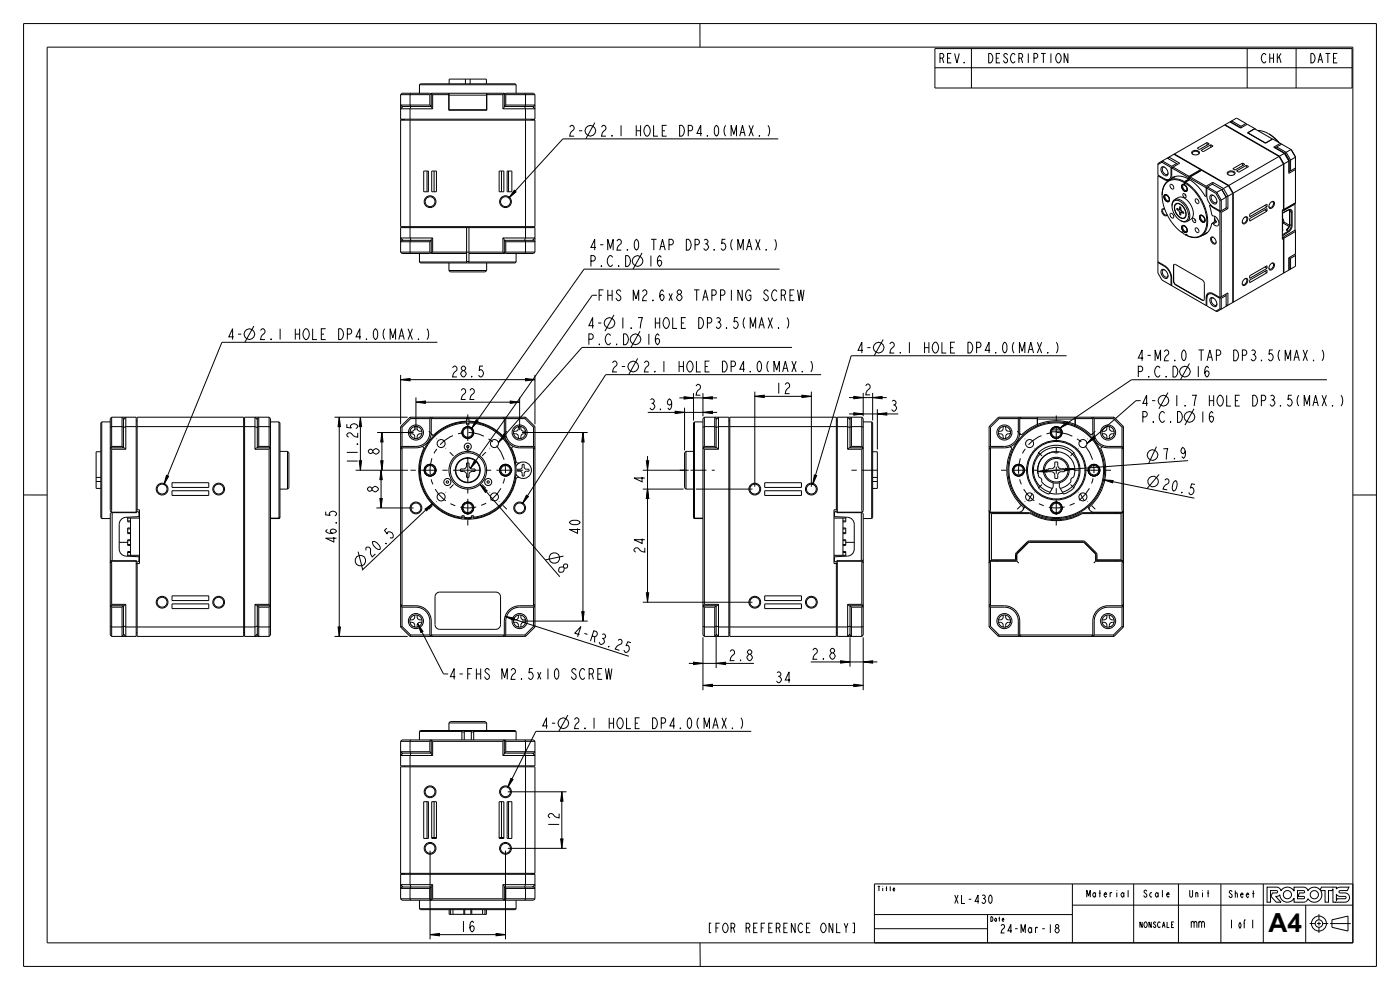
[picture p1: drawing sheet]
<svg xmlns="http://www.w3.org/2000/svg" width="297mm" height="210mm" viewBox="0 0 297 210" stroke-linecap="round" stroke-linejoin="round" font-family="sans-serif">
<defs><g id="words">
<text font-size="5.6" x="269.1" y="197.6">A4</text>
<g font-size="3">
<text x="120.4" y="28.9">2-</text>
<text x="127.2" y="28.9">2.1 HOLE DP4.0(MAX.)</text>
<text x="124.9" y="53.1">4-M2.0 TAP DP3.5(MAX.)</text>
<text x="124.9" y="56.5">P.C.D</text>
<text x="137.2" y="56.5">16</text>
<text x="126.6" y="63.8">FHS M2.6x8 TAPPING SCREW</text>
<text x="124.5" y="69.7">4-</text>
<text x="131.2" y="69.7">1.7 HOLE DP3.5(MAX.)</text>
<text x="48.1" y="72">4-</text>
<text x="54.8" y="72">2.1 HOLE DP4.0(MAX.)</text>
<text x="124.5" y="73.1">P.C.D</text>
<text x="136.7" y="73.1">16</text>
<text x="181.6" y="74.9">4-</text>
<text x="188.3" y="74.9">2.1 HOLE DP4.0(MAX.)</text>
<text x="241" y="76.5">4-M2.0 TAP DP3.5(MAX.)</text>
<text x="95.6" y="80">28.5</text>
<text x="129.5" y="78.9">2-</text>
<text x="136.2" y="78.9">2.1 HOLE DP4.0(MAX.)</text>
<text x="147.2" y="83.8">2</text>
<text x="164.3" y="83.5">12</text>
<text x="183.2" y="83.8">2</text>
<text x="241" y="80">P.C.D</text>
<text x="253.3" y="80">16</text>
<text x="97.4" y="84.7">22</text>
<text x="137.4" y="86.9">3.9</text>
<text x="188.7" y="87.2">3</text>
<text x="242" y="86.1">4-</text>
<text x="242" y="89.6">P.C.D</text>
<text x="248.7" y="86.1">1.7 HOLE DP3.5(MAX.)</text>
<text x="254.3" y="89.6">16</text>
<text x="75.9" y="98.7" transform="rotate(-90 75.9 98.7)">11.25</text>
<text x="80.4" y="96.7" transform="rotate(-90 80.4 96.7)">8</text>
<text x="246.5" y="97.5" transform="rotate(-4 246.5 97.5)">7.9</text>
<text x="80.3" y="104.7" transform="rotate(-90 80.3 104.7)">8</text>
<text x="136.8" y="102.7" transform="rotate(-90 136.8 102.7)">4</text>
<text x="246.3" y="103.6" transform="rotate(11 246.3 103.6)">20.5</text>
<text x="123.1" y="113.6" transform="rotate(-90 123.1 113.6)">40</text>
<text x="71.4" y="115.4" transform="rotate(-90 71.4 115.4)">46.5</text>
<text x="78.6" y="118.4" transform="rotate(-43 78.6 118.4)">20.5</text>
<text x="136.8" y="117.6" transform="rotate(-90 136.8 117.6)">24</text>
<text x="118" y="120.6" transform="rotate(49 118 120.6)">8</text>
<text x="121.3" y="134.7" transform="rotate(18 121.3 134.7)">4-R3.25</text>
<text x="154.4" y="140.1">2.8</text>
<text x="172" y="139.8">2.8</text>
<text x="95.1" y="144.1">4-FHS M2.5x10 SCREW</text>
<text x="164.3" y="144.8">34</text>
<text x="114.7" y="154.6">4-</text>
<text x="121.4" y="154.6">2.1 HOLE DP4.0(MAX.)</text>
<text x="118.6" y="175.8" transform="rotate(-90 118.6 175.8)">12</text>
<text x="97.4" y="197.7">16</text>
</g>
<g font-size="2.6">
<text x="199" y="13.3">REV.</text>
<text x="207.9" y="13.3">DESCRIPTION</text>
<text x="266.8" y="13.3">CHK</text>
<text x="276.9" y="13.3">DATE</text>
<text x="149.9" y="197.8">[FOR REFERENCE ONLY]</text>
<text x="252.5" y="196.8">mm</text>
</g>
<g font-size="2.3">
<text x="201.7" y="191.7">XL-430</text>
<text x="211.4" y="197.9">24-Mar-18</text>
<text x="260.8" y="196.9">1 of 1</text>
</g>
<g font-size="2">
<text x="230.3" y="190.3">Material</text>
<text x="242.4" y="190.3">Scale</text>
<text x="252.1" y="190.3">Unit</text>
<text x="260.5" y="190.4">Sheet</text>
</g>
<text font-size="1.6" x="241.6" y="196.8">NONSCALE</text>
<g font-size="1.3">
<text x="186.1" y="189">Title</text>
<text x="210" y="195.5">Date</text>
</g>
</g></defs>
<g fill="none" stroke="#000" stroke-width=".21">
<path d="M5 5h287v200h-287zM10 10h277v190h-277zM87.1 19.8l-.1 .3v2.2l.1 .3M91.3 19.9l-.1 .2M91.5 19.8v3l.3 .3M91.5 19.8h3.7v3.6h8.1v-3.6h3.7M91.5 19.8l.3 .3M107 19.8l-.3 .3M107 19.8v3l-.3 .3M107.1 19.9l.2 .2M111.4 19.8l.1 .3v2.2l-.1 .3M148.5 4.9v5.1"/>
<path d="M198.3 10.3h88.5v8.4h-88.5zM198.3 14.4h88.5M206.1 10.3v8.4M264.6 10.3v8.4M275 10.3v8.4M85 20.1v5.2h28.5v-5.2M85 25.5h28.5v22.6h-28.5zM85 20.1l.3-.3h5.9l.3 .3M85 20.1h6.2M85.1 25.3v.2M85.1 25.4h.7M85.3 22.6v.2"/>
<path d="M85.3 22.6h6.2M85.5 22.6l-.5 .5h6.8M85.8 25.3v.2M87 25.5v22.6M87.2 22.6l-.2 .5v2.2M89.9 36.3h1v4.4h-1zM90.6 36.3v4.4M91.2 20.1v2.2M91.2 22.3h-6.2l.3 .3M91.2 22.3l.2 .2M91.5 22.4l-.2 .2M91.6 36.3h1v4.4h-1z"/>
<path d="M91.8 20.1v3M91.8 20.1h3.4M92.1 36.3v4.4M95.2 22.5h.1M95.2 22.1h.1M95.2 21.6h.1M95.2 21.4h.1M95.2 23.3v.1M103.2 22.5h.1M103.2 22.1h.1M103.2 21.6h.1M103.2 21.4h.1"/>
<path d="M103.3 20.1h3.4M105.9 36.3h1v4.4h-1zM106.4 36.3v4.4M106.7 20.1v3M107 20.1l.3-.3h5.9l.3 .3M107 22.6h6.2M107 22.4l.2 .2M107.3 20.1v2.2M107.3 22.3l-.2 .2M107.3 22.3h6.2l-.3 .3M107.3 20.1h6.2M107.6 36.3h1v4.4h-1z"/>
<path d="M107.9 36.3v4.4M111.3 22.6l.2 .5v2.2M111.5 25.5v22.6M112.7 25.4h.7M112.7 25.3v.2M113 22.6l.5 .5h-6.8M113.2 22.6v.2M113.4 25.3v.2M126.2 26l-1.9 3.5M165.1 29.5h-45.7l-11.5 12.5M245.6 37.3v20.6l.9 1.5 9.4 5.4M245.6 37.3l1.4 .8"/>
<path d="M245.8 37.2l-.2 .1M246.5 34.4l.1-.3 2 1.2M246.5 34.4l-.9 .5M246.5 34.4l1.9 1.1M247 35.5h-.3l-.1 .2 .1 .8 .6 .5h.3l.2-.2M247 35.5h.1M247 35.5l.6 .5 .2 .8M247 35.5l-.4-.1-.3 .2v.5l.2 .5 .4 .5 .4 .2 .4-.1 .1-.4M247 37.9l.2 .1M247 38.1l.7 .2M247.2 38l.8 .2M247.2 38l-.2 .1"/>
<path d="M247.6 33.5l2.2 1.4M247.7 38.3v.1M247.8 36.7v.1M247.8 38.2l-.1 .1M247.9 33.7l.1-.4 2.3 1.3-1.7 1M248 38.2l.7-.2 .8-.1 1.8 .6M248 38.2l-.6 .5-.5 .8-.4 1.9M248.4 37.1l-.1 .6-.2 .3-.4 .1-.5-.1M248.4 35.5v1.6M248.4 37.1h.2M248.6 35.6v1.8l.1 .3M248.6 35.4l-.2 .1"/>
<path d="M248.6 35.3v.1M248.6 35.6l3.5 2M248.6 35.4l.1 .1M248.7 37.5l-.2 .5M248.8 37.7l.7-.3h.8l1.8 .5M248.8 37.7h-.1M248.8 35.4l3.4 2M249 32.7l5.7 3.3M249.1 37.5l-.1 .1M249.1 32.7l11.6 6.6M249.4 37.4l-1.4 .8M249.6 34.7l-1 .6"/>
<path d="M251.2 38.7l-1.8-.6-.8 .1-.7 .2-.6 .5-.4 .7-.4 1.8M251.2 38.7v.2M251.3 38.5l-.1 .2M251.3 38.8l-.1 .1M251.3 38.7v.1M251.3 38.8l.1 .1M251.3 38.7h.1M251.4 38.8l1.8 1.5M251.4 38.8v.2l-.2-.1M251.5 38.7l1.4 1 1.2 1.5 1.1 1.7 .7 1.8 .3 1.8-.1 1.5-.5 1.2-.8 .9M251.5 38.7l-.1 .1M252.1 37.6v.3"/>
<path d="M252.2 37.9h.1M252.2 37.4l-.1 .2M252.2 37.9h-.1M252.2 37.6v.3M252.2 37.6l.2 .1M252.3 37.9l-1 .6M252.3 38.1l1.7 1.3 1.7 2.3 .2-.1M252.3 38.1l-1 .6M252.3 37.8v.3M252.3 37.8l3.6 2 1.4-.8M252.4 38.1l-.9 .6M252.5 37.5l-.2 .3"/>
<path d="M252.5 37.5l2.4-1.4 5.7 3.3M252.5 37.5l3.4 2M252.9 32.1l.5-.2h.5l.4 .2 .2 .3-.4 .4h-.7l-.5-.3zM254 31.4l2.1-1.2 .4 .3-2 1.2zM254.2 32.7l.1-.2-.1-.2-.6-.2-.6 .2-.1 .2 .2 .2M254.7 36l-2.5 1.4M254.7 36.2l-2.5 1.4M254.7 36v.2M254.7 36.2h.1M254.8 31.9l2.1-1.2 .4 .3-2 1.2zM255.9 39.5v1.9M256 39.7v2.1l.4 1.1 .8 .9 1.7 1"/>
<path d="M256 39.9l1.9 1.1M256.1 30.2v.6M256.2 39.7l1.9 1.1M256.9 30.7v.6M257.2 39.1l2.1 1.2M257.3 38.7l-1.4 .8M257.3 39l-.1 .1M257.3 38.7v.3M257.3 38.7l2.3 1.3M259.6 40l-.3 .3M259.6 40l.9 1.6M259.8 26.5l11.5 6.7"/>
<path d="M259.9 26.5l11.5 6.6M260.5 36.5l.4-.2h.6l.4 .2 .1 .3-.4 .3-.7 .1-.5-.3zM260.6 39.4l-1 .6M260.6 39.4l.9 1.6M260.7 39.3l.9 1.7M260.9 25.9l2.3 1.3M261.2 25.9l-.1 .1M261.2 25.9l.1-.3 2 1.2M261.2 25.9l2 1.2M261.5 35.8l2.1-1.2 .5 .3-2.1 1.2zM261.7 37.1l.2-.2-.1-.3-.7-.2-.6 .3v.2l.1 .2M262.3 36.3l2.1-1.2 .5 .2-2.1 1.2z"/>
<path d="M263.2 27.2l1.4-.8 1.8 1M263.2 27.1v.1M263.3 27l-.1 .1M263.3 26.8v.2M263.3 27l.1 .1M263.6 34.6v.5M264.3 26.2l-1 .6M264.4 35.1v.5M264.5 26.4v-.1l-2.2-1.3-16.7 9.7v2.4l1.6 .9M264.7 28.2h.1M266.2 27.3l-1.5 .9 3.7 2.2 1.6-.9 4 2.3 .8 1.5v9.8l-2.5 1.4M268.5 30.3v.1"/>
<path d="M270.7 31.3v.2M270.7 31.4l1.9 1.1M270.9 31.2l1.9 1.1M271.3 33.2l-10.6 6.1M271.3 33.2l1 1.6M271.4 33.1l1.1-.6 .9 1.7-1 .6M271.4 33.1l1 1.7M271.6 30.4l-1.4 .8 2.4 1.4 .8 1.4v2.8l1.4-.8M271.9 30.6l-1.4 .8M272.3 34.8l-10.7 6.2M272.3 34.8v9.6l-.3 .2v6.2l.3-.2M272.4 34.8v9.6"/>
<path d="M272.6 32.5l.9 1.5M272.8 32.3l1.1-.6 .9 1.6-1 .6M272.8 32.3l-.2 .2M272.8 32.3l1 1.6M273.4 36.2l.2 .1M273.5 34v2.3M273.8 33.9l-.3 .1M273.8 33.9v2.3M274.8 35.6l-1.4 .8M85 53.5v-5.2h28.5v5.2M85 53.5l.3 .3h5.9l.3-.3M85 53.5h6.2"/>
<path d="M85.3 50.8v.2M85.3 51l-.3 .3h6.2M85.3 51h6.2M85.8 48.1v.2M87 48.3v2.2l.2 .5M87.1 51l-.1 .3v2.2l.1 .3M89 55.6l.2 .2h20.1l.2-.2M89 55.6h10M89 53.8v1.8M91.2 51.3v2.2M91.2 53.5l.1 .1M91.3 51l.2 .2"/>
<path d="M91.4 51.1l-.2 .2M91.5 53.8h7.5M91.8 50.5l-.3 .3v3M91.8 50.5h-6.8l.5 .5M91.8 53.5h14.9M91.8 50.5v3M91.8 53.5l-.3 .3M95.2 57.4l.3 .3h7.4l.3-.3M95.2 57.4h8M95.2 55.8v1.6M99 48.3v7.5M99 55.5h.5"/>
<path d="M99.5 48.3v7.5M99.5 55.6h10M99.5 53.8h7.5M103.2 55.8v1.6M106.7 50.5l.3 .3v3M106.7 50.5h6.8l-.5 .5M106.7 53.5l.3 .3M106.7 50.5v3M107 53.5l.3 .3h5.9l.3-.3M107 51h6.2M107 53.5v.3M107.1 51.1l.2 .2"/>
<path d="M107.2 51l-.2 .2M107.3 51.3v2.2M107.3 53.5h6.2M107.3 53.5l-.2 .1M109.1 40.4l.4 .3-1.6 1.3zM109.5 53.8v1.8M111.4 51l.1 .3v2.2l-.1 .3M111.5 48.3v2.2l-.2 .5M112.7 48.1v.2M113.2 50.8v.2M113.2 51l.3 .3h-6.2M136.2 53.6l-1.9 3.5"/>
<path d="M165.4 57.1h-41.5l-23.8 33.7M245.6 55.5l1.7 1 .8 1 .4 1.1 .1 2M245.6 55.7l1.4 .8M246.5 41.4a10.6 10.6 0 0 0 4.2 7.9M247 57.2l-.2 .1-.2 .2 .1 .8 .6 .5h.3l.2-.3M247 57.2l.1 .1M247 57.2l.6 .6 .2 .7M247 57.2l-.4-.1-.3 .3v.4l.2 .6 .4 .5 .4 .2 .4-.2 .1-.4M247 56.5l1 1 .4 1.4M247.1 44.4l-.4 .1v.6l.5 .5 .4-.1M247.1 56.4l-.1 .1M247.1 44.4l-.3-.1-.3 .1v.7l.6 .7h.3l.2-.3"/>
<path d="M247.8 58.4v.1M248.4 58.9h.2M248.4 58.9v1.6M248.6 43.7l.2 .9 .3 .8 .6 .8 .7 .6M248.6 43.6v.1M248.6 43.6l.2-.7 .4-.3 .6-.1 .7 .3 .6 .5 .6 .8 .4 1.6M248.6 43.6h.1M248.9 59.6l.2 .5 .3 .3M248.9 56.4v3.2M249 59.6l.4 .8M249 56.4v3.2M249 56.4h-.1"/>
<path d="M249 59.6h-.1M249.1 56.1l-.2 .3M249.1 56.1l-.1 .3M249.1 56.1h.1M249.1 56.1l6.1 3.5 .3 .6v3.2l-.1 .3M249.2 42.3l-.4 .5-.2 .8M249.2 42.3l.6-.1 .8 .3 .7 .6 .6 .8 .4 .9 .1 1-.1 .7-.4 .5M249.2 42.3l.9-.5 .8 .1 .9 .5 .8 1.1 .5 1.1v1.2l-.3 .6-.9 .6M249.5 43.3h.1M249.5 43.3l-.2 .3-.1 .4 .3 1.2 .9 .9 .5 .2 .3-.1M249.5 43.3l.5-.1 .5 .2M249.6 43.2l-.1 .1"/>
<path d="M249.8 43.1l.7 .3M249.8 43.1l-.4 .2-.3 .5 .1 .7 .3 .7 .5 .7 .6 .4h.5l.4-.2M249.8 43.1h.1M249.8 43.1l-.3 .2M250.4 46.8h.1M250.5 43.4l.6 .6 .4 .9 .1 .8-.4 .5M250.5 43.4h.1M250.5 43.4l.6 .5 .4 .8 .1 .8-.1 .6M250.5 46.8l.7 .3 .7-.1M250.5 46.8h.1M250.9 49.3v.2l.5 .2M250.9 49.3h-.2"/>
<path d="M250.9 49.3l-.2-.2v.2M251 41.1h.2l.3 .2v.6l-.4-.2zM251.2 46.2h.1M251.4 49.7l.3 .2M251.4 46.2h-.2M251.4 49.7l.2 .2M251.4 41.2l.2 .3M251.5 46.1l-.3 .1M251.5 46.1h.1M251.6 49.9h.1M251.6 49.9v-.2l.3 .3M251.9 50l1.5 .4 1.4-.3"/>
<path d="M251.9 49.9h-.2M252.1 45.8l-.1 .6-.3 .4-.6 .2-.6-.2M252.1 45.7v.1M253 46.4l.3-.1 .2 .3 .1 .6-.5-.3zM253.2 40.3h.1M253.2 40.3l1.3 1.8 1 2 .4 1.9 .1 1.7-.5 1.4-.9 .9-1.2 .3-1.5-.3M253.5 46.5l.1 .3M255.9 41.4v.2M256 49.4l-.2 .1M256 41.3l-.1 .1M256 41.6h-.1M256.2 49.3l-1.4 .8"/>
<path d="M256.6 43.6l.5 2 1 .6 .5 .9-.1 .5-.2 .3h-.5l-.4-.4M256.8 43.6l.6 .5M256.8 43.6h-.2M256.8 41.5l.5-.1 .6 .5 .3 .8-.2 .5h-.5l-.6-.5-.2-.7zM256.8 43.5l-.2 .1M256.9 43.5l-.1 .1M256.9 50.3h.4l.5 .4 .2 .6-.2 .4h-.4l-.4-.4-.2-.5zM257.1 47.4l-.7 1.7-.6 .5-.7 .3M257.1 47.4l.3 .1M257.4 50.3l-.4 .3 .2 .6 .5 .4 .3-.3M257.4 50.3v.1M257.4 44.1l1.7 1"/>
<path d="M257.5 41.5h-.3l-.2 .2 .1 .8 .7 .5h.2l.2-.3M257.5 44l-.1 .1M257.7 45.9l-.1 1.2M257.7 46.2l.4 .9M257.9 41l.9 1.5M258.1 47.1l-.3-.1-.7 .4M258.1 47.1l-.7 .4M258.1 40.8l1.1-.6 .9 1.6-1 .6M258.1 40.8l-.2 .2M258.1 40.8l1 1.6M258.8 42.5v2.2M259.1 42.4v2.3"/>
<path d="M259.1 45.1v17.9M259.1 42.4l-.3 .1M260.1 41.7v2.4M260.1 44.1h.1M260.2 44.1l-1.4 .8v18.2M260.2 44.1l.3 .1M260.5 44.2l-1.4 .9M260.5 41.6v2.6M260.5 41.6l-.4 .1M261.5 41l-1 .6M261.5 41v23.2M261.6 41v23.1"/>
<path d="M263.9 59.3l.6-.2 .2 .4-.3 .7-.6 .4-.2-.2-.1-.3zM263.9 46.2l.6-.2 .2 .5-.3 .7-.6 .3-.2-.2-.1-.3zM264.1 46.1l.4 .1-.1 .7-.5 .4-.4-.3M264.1 59.1l.4 .2-.1 .7-.5 .4-.4-.3M264.1 59.1v.1M265.1 45.4l3.7-2.1v.6l-3.7 2.1zM265.1 46.4l3.7-2.2v.6l-3.7 2.1zM265.1 58.5l3.7-2.1v.5l-3.7 2.1zM265.1 59.4l3.7-2.1v.5l-3.7 2.2zM268.3 57.6l.5 .2M268.3 56.6l.5 .3M268.3 44.5l.5 .3"/>
<path d="M268.3 43.6l.5 .3M269.8 55.9l-.4 .4-.2 .6M269.8 42.8l-.4 .4-.2 .6M269.8 42.8l.3-.1 .2 .2-.1 .8-.7 .5-.2-.1-.1-.3M269.8 55.9l.3-.1 .2 .2-.1 .8-.7 .5-.2-.1-.1-.3M269.8 42.8l.4 .2-.2 .6-.5 .5-.3-.3M269.8 55.9l.4 .1-.2 .7-.5 .4-.3-.3M269.8 55.9h-.1M269.8 42.8h-.1M272 50.5l.3 .1M272.1 44.5l.1 .1M272.1 47.4h.1"/>
<path d="M272.1 45.2l-.1 3.6M272.1 46.3h.1M272.1 48.7l-.1 .4M272.1 46.3l.3 .8M272.2 47.3h.1M272.2 44.5h.1M272.2 44.6l-.2 .2M272.2 47.3l-.1 .1M272.2 47.3l1.3 .7M272.3 44.5l-.1 .1M272.3 50.6v7.4M272.3 50.3l.1 .2"/>
<path d="M272.3 44.6h.1M272.3 44.5v.1M272.4 47.1h-.3l.1 .2M272.4 47.1l-.2 .2M272.4 47.1l1.1 .7M272.4 44.4l-.1 .1M272.4 50.5v7.4M272.9 48.8l.4 .2M273.2 48.4l-.3 .4M273.2 48.5l-.3 .3M273.2 48.5h.1M273.3 49l.1 .2"/>
<path d="M273.3 49l-1.3 .8M273.3 48.4h-.1M273.3 48.4h.1M273.3 44.6l.4-.1 .2 .5M273.3 44.6l-1.3 .6M273.4 44.5l-.1 .1M273.4 44.5h.5l.2 .5M273.4 44.5l-1.4 .7M273.4 49.2l-1.4 .8M273.4 48.3l-.1 .1M273.4 54.7h.1M273.4 54.7v2.6"/>
<path d="M273.5 54.7v2.3M273.5 57l-.1 .1M273.5 44.5l.1 .2M273.5 44.5l.1 .3M273.6 47.6l-.4 .9M273.6 47.6h.1M273.6 44.7v.1M273.6 44.7v2.9M273.6 47.6l-.2 .7-.5 .5M273.6 54.7l.2 .1M273.6 47.6l.3 .2M273.6 44.8l.3 .2"/>
<path d="M273.6 44.8v2.8M273.6 54.6v.1M273.6 54.7h-.1M273.8 54.8v2.3l-.3-.1M273.9 47.8l-.2 .7-.4 .5M273.9 45h.2M273.9 47.8h.2M273.9 45v2.8M274.1 47.8l-.2 .8-.5 .6M274.1 45v2.8M274.7 54h.1v2.5l-16.7 9.6-2.1-1.2v-1.8M274.7 43.2h.1"/>
<path d="M274.7 48.8l-2.4 1.4-.1 .3-.2-.1M274.7 43.3l-2.4 1.4v-.2M274.7 48.8l.1 .1M274.7 43.2v5.6M274.8 43l-2.4 1.4M274.8 49.1l-2.4 1.4M274.8 48.9v5l-1.4 .8M274.8 54.2l-1 .6M53.9 69.2l-2 3.4M85 79.5v10.5M92.8 72.6h-45.7l-12.3 30.2M113.5 79.5v10.5"/>
<path d="M126.6 62.6h-1l-25.8 36.8M130.3 66.8l-2 3.4M135.3 76l-1.9 3.5M135.8 70.2l-1.9 3.5M167 67.4a2.04 2.04 0 0 1 0 2.3M168 73.7h-44.5l-17.8 20.2M174.2 79.5h-45.7l-17.7 27.4M187.4 72l-2 3.5M226.3 75.5h-45.7l-8.2 27.2M249.4 60.4l5.7 3.2M252.3 77.1l-1.9 3.5M255 63.7h.4"/>
<path d="M255.1 63.6l.3 .1M255.1 63.6l-.1 .1M255.4 63.7h.1M255.9 63.2v1.6M256 63.1l-.1 .1M256 64.7l-.1 .1M256 63.1v.2M256.3 62.2h.8l1.7 .9M256.3 62.2l-.3 .4-.1 .6M256.3 62.2l-.3 .9M256.3 62.2h.1M256.4 62.2h-.1"/>
<path d="M256.8 63.2h.5l.6 .5 .3 .8-.2 .5h-.6l-.5-.5-.2-.7zM257.4 63.2l-.3 .1-.1 .2 .1 .8 .7 .5 .2-.1 .2-.3M257.4 63.2l.1 .1M257.4 62.5l-.5-.2-.4 .1-.3 .2-.2 .5M257.4 62.5l1.4 .8M257.5 62.4l-.1 .1M258.8 63.1l1.7-1v2.7l-.4-.1M258.8 63.3v2.2M258.8 65.5l-.9 .5M258.9 63.2l.2 .1M258.9 63v.2M258.9 63.2l-.1 .1"/>
<path d="M259.1 63.3v2.3l-.3-.1M260 62.4l.1 2.6M260.1 62.7l-1 .6M23.4 90.6l.3-.1h2.2l.3 .1M23.5 94.8l-.1 13.6 .4 .2h5.2M23.7 95.3v12.9l-.2 .4M23.7 95.3l-.3-.3h3l.3 .3M23.7 94.7h2.2M23.7 88.5h5.2v20.1M23.7 95.3h3M23.7 88.5l-.3 .3v5.9l.3 .3M23.7 94.7l-.2 .1"/>
<path d="M23.7 88.5v6.2M25.9 94.7l.2 .2M26.2 88.8h.2M26.2 89l.5-.5v6.8M26.2 94.8l-.2 .2M26.2 88.8l-.3-.3v6.2M26.2 88.8v6.2M28.9 90.5h-2.2l-.5 .2M28.9 89.3h.2M29.1 90.5h22.6M51.7 89.3h.2M51.9 90.5h2.2l.5 .2"/>
<path d="M54.1 95.3l.3-.3h3l-.3 .3M54.1 95.3h3M54.4 88.8h.2M54.6 90.6l.3-.1h2.2l.3 .1M54.6 88.8l.3-.3v6.2M54.6 89l-.5-.5v6.8M54.6 88.8v6.2M54.6 94.8l.2 .2M54.9 94.7h2.2M54.9 94.7l-.2 .2M57.1 88.5h-5.2v46.5h5.2M57.1 88.5v6.2"/>
<path d="M57.1 95.3v32.9M57.1 88.5l.3 .3v45.9l-.3 .3M57.1 94.7l.1 .1M57.4 94.7h.1M57.4 89.5h1.8M57.4 94.7l-.3 .3M59.2 89.5l.2 .2v20.1M59.2 89.5v20.5M59.4 95.7h1.6M61 95.7l.3 .3v7.4l-.3 .3M61 95.7v8M71 88.5h15.5"/>
<path d="M72 88.5l.2 2h-.5zM72 88.5v46.5M75.5 99.7h11.1M76.2 97.7h.5l-.2 2zM76.5 88.5l.2 2h-.5zM76.5 88.5v11.2M80 91.7h7.7M80.8 97.7h.5l-.3 2zM80.8 99.7l.3 2h-.5zM80.8 99.7v8M81 91.7l.3 2h-.5zM81 91.7v8"/>
<path d="M85 80.5l2-.2v.5zM85 90.5v42.5M85 94.7l.3 .3M85 90.5l.3 .1M85 80.5h28.5M85.3 94.7l-.2 .1M85.3 95l-.3 .3M85.3 90.6v4.1M85.3 95v33.5M87 88.5l-2 2M87 88.5l.1 .3M87 88.5h24.5"/>
<path d="M87.1 88.8l-1.8 1.8M87.1 88.8h4.1M88.2 85.3l2-.2v.5zM88.2 84.3v6.9M88.2 85.3h22M89.6 94.7l.4 .3a10.4 10.4 0 0 0 6.1 14.6 10.4 10.4 0 0 0 13.5-8.2l.6-.1M91.2 88.8v2.9a2.95 2.95 0 0 1-3 3h-2.9M91.2 88.5l.3 .3M91.3 88.6l-.1 .2M91.5 92.1l.4 .3a10.4 10.4 0 0 1 14.7 0l.4-.3M91.5 88.8v2.9a3.2 3.2 0 0 1-3.3 3.3h-2.9M91.5 88.8h15.5"/>
<path d="M91.7 92.8a10.2 10.2 0 0 1 7.3-3.3v.6h.5v-.6a10.3 10.3 0 0 1 10 9.7 10.3 10.3 0 0 1-9 10.7v-.5h-.5v.6h-.8h-.7v-.6h-.5v.5a10.2 10.2 0 0 1-6.3-17.1zM91.8 88.5l-.3 .3M99 89.7a10 10 0 0 0-9.8 9.5 10 10 0 0 0 8.8 10.5M99 88.5v.8M99 89.8h.5M99.5 89.7a10 10 0 0 1 9.8 9.5 10 10 0 0 1-8.8 10.5M99.5 88.5v.8M100.7 97.6l.4 .3-1.3 1.5zM101 89l.4 .3-1.3 1.5zM106.7 88.5l.3 .3M106.9 92.2l.3 .3-1.5 1.4zM107 88.8v2.9a3.2 3.2 0 0 0 3.2 3.3h3"/>
<path d="M107.1 88.6l.2 .2M107.3 88.8v2.9a2.95 2.95 0 0 0 2.9 3h3M107.3 88.5l-.3 .3M107.3 88.8h4.1M108.2 85.1l2 .2-2 .3zM108.9 94.7l-.4 .3 .6 1.4 .4 1.6 .4 .2h.3M109.4 98.9a1.75 1.75 0 0 1 2.7-.5 1.75 1.75 0 0 1 0 2.7 1.75 1.75 0 0 1-2.6-.5M110.2 84.3v6.9M110.7 91.7h14M111.4 88.8l1.8 1.8M111.5 80.3l2 .2-2 .3zM111.5 88.5l-.1 .3"/>
<path d="M111.5 88.5l2 2M113.2 90.6v4.1M113.2 95v33.5M113.2 95l.3 .3M113.2 94.7l.1 .1M113.5 90.5l-.3 .1M113.5 94.7l-.3 .3M113.5 90.5v42.5M123.7 91.7l.2 2h-.5zM123.7 91.7v40M136.4 99.7h9.7M137.1 97.7h.5l-.2 2z"/>
<path d="M137.4 96.7v31M137.4 87.5h14.7M143.2 87.2l2 .3-2 .2zM144.1 84.4h8M145.1 84.2l2 .2-2 .3zM145.2 86.5v9M145.5 95.7l-.3 .3v7.4l.3 .3M145.5 95.7v8M145.5 95.7h1.6M147.1 83.4v5.8M147.3 89.5l-.2 .2v20.1M147.3 89.5v20.5"/>
<path d="M147.3 89.5h1.8M149.1 84.4l2-.2v.5zM149.1 87.5l2-.3v.5zM149.1 94.7h.1M149.1 90.6l.3-.1h2.2l.3 .1M149.1 83.4v4.9M149.1 94.7l.3 .3M149.4 88.5h5.2v46.5h-5.2M149.4 95.3l-.3-.3h3l.3 .3M149.4 94.7h2.2M149.4 88.5l-.3 .3v45.9l.3 .3M149.4 94.7l-.1 .1"/>
<path d="M149.4 88.5v6.2M149.4 95.3v32.9M149.4 95.3h3M151.6 94.7l.2 .2M151.9 88.8h.2M151.9 89l.5-.5v6.8M151.9 94.8l-.2 .2M151.9 88.8l-.3-.3v6.2M151.9 88.8v6.2M154.6 90.5h-2.2l-.5 .2M154.6 89.3h.2M154.8 90.5h22.6"/>
<path d="M160.1 84.1l2-.3v.5zM160.1 83.1v20.1M160.1 84.1h12M170.1 83.8l2 .3-2 .2zM172.1 83.1v20.1M177.4 89.3h.2M177.6 90.5h2.2l.5 .2M179.8 95.3l.3-.3h3l-.3 .3M179.8 95.3h3M180.1 88.8h.2M180.1 87.8h10.4M180.1 84.3h8"/>
<path d="M180.3 90.6l.3-.1h2.2l.3 .1M180.3 88.8l.3-.3v6.2M180.3 89l-.5-.5v6.8M180.3 88.8v6.2M180.3 94.8l.2 .2M180.6 94.7h2.2M180.6 94.7l-.2 .2M181.1 84.1l2 .2-2 .3zM181.1 87.6l2 .2-2 .3zM182.8 95.3v12.9l.2 .4M182.8 88.5h-5.2v20.1M182.8 88.5l.3 .3v5.9l-.3 .3"/>
<path d="M182.8 88.5v6.2M182.8 94.7l.2 .1M183.1 94.8v13.6l-.4 .2h-5.2M183.1 83.3v5M185.1 84.3l2-.2v.5zM185.1 83.3v5.9M186.1 87.8l2-.2v.5zM186.1 86.8v8.5M209.8 90.5v42.5M209.8 94.7l.3 .3M209.8 90.5l.3 .1M210.1 95v13.2l-.1 .4"/>
<path d="M210.1 94.7l-.1 .1M210.1 95l-.3 .3M210.1 90.6v4.1M211.8 88.5h8.3M211.8 88.5l-2 2M211.8 88.5l.2 .3M212 88.8h4M212 88.8l-1.9 1.8M214.3 94.8l.4 .3a10.6 10.6 0 0 0 2.4 12.5v.5M216 88.8v2.9a2.95 2.95 0 0 1-2.9 3h-3M216 88.5l.3 .3M216.2 88.6l-.2 .2"/>
<path d="M216.3 92a3.2 3.2 0 0 1-3.2 3h-3M216.3 88.8v3.2M216.3 88.8h3.8M216.6 88.5l-.3 .3M220.1 90l-2 1.1-1.4 1.1-.4-.2M220.1 88.5v1.8M220.1 90.2h.1M220.1 90h.1M220.1 89.6h.1M223.1 91.6h2M224.6 95.8a4 4 0 0 0-4.4 4.7M224.9 90.8l1.5-1.3 .3 .4z"/>
<path d="M226 99.4l2 .1-2 .4zM228.1 88.5h8.2M228.1 90.2h.1M228.1 90h.1M228.1 89.6h.1M228.1 90l1.5 .8 1.8 1.4 .4-.2M228.1 88.8h3.7M228.1 88.5v1.8M231.5 88.5l.3 .3M231.8 88.8v3.2M231.8 92a3.2 3.2 0 0 0 3.3 3h2.9M231.9 92.6l.4 .4-1.7 1.1z"/>
<path d="M232 88.6l.1 .2M232.1 88.8v2.9a2.95 2.95 0 0 0 3 3h2.9M232.1 88.8h4.1M232.1 88.5l-.3 .3M233.9 94.8l-.4 .3a10.6 10.6 0 0 1-2.4 12.5v.5M236.2 88.8l1.8 1.8M236.3 88.5l-.1 .3M236.3 88.5l2 2M238 95v13.2l.2 .4M238 90.6v4.1M238 95l.3 .3M238 94.7l.2 .1"/>
<path d="M238.3 90.5l-.3 .1M238.3 94.7l-.3 .3M238.3 90.5v42.5M242 85h-1l-10.4 9.1M245.3 94.7l-1.6 3.6M247.8 83.3l-1.9 3.4M252 97.7l-31.9 2.3M253.3 86.7l-1.9 3.5M281.5 80.6h-41.5l-15.1 10.2M284.5 83.8a2.04 2.04 0 0 1 0 2.3M5 105h5M23.4 118.7l.2 .2h5.4v.3l.5-.3v-.8l-2.8-.1a1.5 1.5 0 0 1-1.4-1.5v-5.3a1.5 1.5 0 0 1 1.4-1.5l2.8-.1v-.9l-.5-.3v.3h-5.4l-.2 .2v25.8l.3 .3"/>
<path d="M23.5 119.1l.2 .3v8.8M23.8 108.7v10.2M25.3 115h1.8M27.1 117.8h2.5M27.1 117.2h.6M27.1 115.5h.6M27.1 114.7h.6M27.1 113h.6M27.1 112.2h.6M27.1 109.7v1h.6M27.1 110.5h.6M27.1 109.9h2.5"/>
<path d="M27.7 117h-.6v1M27.7 114.5h-.6v1.2h.6M27.7 112h-.6v1.2h.6M27.7 109.9v7.9M27.9 108.6v.1M28.5 118.9v.1M28.9 119v16h-5.2M28.9 108.1h.7v11.4h-.7M29 119h-5.2l-.4 .4M29.1 108.1v-19.6h22.6v46.5h-22.6v-15.5M29.4 119h.2M29.4 108.6h.2"/>
<path d="M29.5 118.6h.1M29.5 109.1h.1M35.3 100.8l.5 .2-1 1.8zM36.5 104.1h7.8v1h-7.8zM36.5 102.4h7.8v1h-7.8zM57.4 110h1.8M57.4 109.9h1.8M59.2 110h.1M59.4 109.7l-.2 .2M59.4 109.8l-.2 .1M59.4 103.7h1.6M59.4 109.8l-.2 .2"/>
<path d="M76 117l.9 3.8M79.8 107.7h7.9M80.6 105.7h.5l-.3 2zM90.2 108l1.6-1.2-1.3 1.5zM91.8 106.8l-15 14.2M98 109.7h.5M98.5 109.8h1.5M100 109.7h.5M101.9 102.8l1.4 1.3-.3 .3zM101.9 102.8l16.9 19.5M111.7 105l.4 .3-1.3 1.6zM119.5 118l-3.8 .8"/>
<path d="M136.4 103.7h8.6M137.4 103.7l.2 2h-.5zM145.5 103.7h1.6M147.1 109.7l.2 .2M147.1 109.8l.2 .2M147.3 110h1.8M147.3 109.9h1.8M147.6 103.7h12M162.2 102.4h7.8v1h-7.8zM162.2 104.1h7.8v1h-7.8zM172.8 100.8l.4 .1-.8 1.8zM176.9 119h.2"/>
<path d="M176.9 118.6h.1M176.9 117.8h2.5M176.9 109.9h2.5M176.9 109.1h.1M176.9 108.6h.2M177.4 108.1v-19.6h-22.6v46.5h22.6v-15.5M177.5 119h5.2l.4 .4M177.6 119v16h5.2M177.6 108.1h-.7v11.4h.7M178 118.9v.1M178.6 108.6v.1M178.8 117.2h.6"/>
<path d="M178.8 117h.6v1M178.8 114.5h.6v1.2h-.6M178.8 115.5h.6M178.8 114.7h.6M178.8 112h.6v1.2h-.6M178.8 113h.6M178.8 112.2h.6M178.8 110.5h.6M178.8 109.9v7.9M179.4 115h1.8M179.4 109.7v1h-.6M182.7 108.7v10.2"/>
<path d="M183 119.1l-.2 .3v8.8M183.1 118.7l-.2 .2h-5.4v.3l-.5-.3v-.8l2.8-.1a1.5 1.5 0 0 0 1.4-1.5v-5.3a1.5 1.5 0 0 0-1.4-1.5l-2.8-.1v-.9l.5-.3v.3h5.4l.2 .2v25.8l-.3 .3M209.9 118.9h5.5l.2-.2 .1-1.3 2.4-2.3 .3-.2 11.6 .1 2.4 2.4 .1 1.3 .2 .2h5.5M209.9 108.7h8.5a15.2 15.2 0 0 0 6.2 1.5 16.5 16.5 0 0 0 5.2-1.5h8.4M209.9 108.5v10.7M210 119.1l.1 .3v9.1M210.1 108.7l.2 .2M210.3 108.9h8.1a11.5 11.5 0 0 0 11.4 0h8M210.3 108.9v9.8M210.3 118.7h5.1M210.3 118.7l-.2 .2M211.4 108.6v.1"/>
<path d="M211.4 118.9v.1M215.2 108.6v.1M215.2 118.9v.1M215.4 118.7l.1-1.3 2.4-2.5 .5-.2 11.6 .1 2.6 2.6 .1 1.3M215.4 118.7l.1 .1M215.7 119h-5.5l-.4 .4M215.7 119l.1-1.4 2.6-2.6 11.5 .1 2.5 2.5v1.4M215.7 119l.4 .4M215.7 117.4l-.1 .1M216.3 108.6v.1M216.3 116.8v.1M217.4 107.5a1.45 1.45 0 0 1-1.2 1.1h-6l-.3-.1-.1-.3"/>
<path d="M219 104.8l-.9 1.4M220.1 100l2-.4 .1 .5zM222.7 104.6l1.4 .2 1.4-.2M223.4 102.4h1.3M229.2 104.8l.8 1.4M230.8 107.5a1.45 1.45 0 0 0 1.2 1.1h5.9l.4-.4M231.8 108.6v.1M231.8 116.8v.1M232.4 119h5.5l.4 .4M232.4 119l-.4 .4M232.4 117.4l.1 .1M232.7 118.7h5.1"/>
<path d="M232.7 118.7l-.1 .1M232.9 108.6v.1M232.9 118.9v.1M234.1 101.8l2 .1-.1 .5zM234.1 101.8l19.3 3.9M236.7 108.6v.1M236.7 118.9v.1M237.8 118.7l.2 .2M237.8 108.9v9.8M238 108.7l-.2 .2M238.2 119.1l-.2 .3v9.1M238.2 108.5v10.7"/>
<path d="M245.9 100.6l-2.6 3M292 105h-5M23.4 132.9l.3 .1h2.2l.3-.1M23.5 128.6l.2 .2M23.7 128.8h2.2M23.7 128.2l-.3 .3h3l.3-.3M23.7 128.2h3M23.7 128.8v6.2M23.7 128.5l-.3 .3M25.9 128.8v6.2l.3-.3M26 128.5l.2 .2M26.1 128.6l-.2 .2"/>
<path d="M26.2 134.7h.2M26.2 132.8l.5 .2h2.2M26.2 128.5v6.2M26.7 128.2v6.8l-.5-.5M28.9 134.2h.2M29.1 133h22.6M36.5 128.1h7.8v1h-7.8zM36.5 126.4h7.8v1h-7.8zM51.7 134.2h.2M54.1 128.2l.3 .3h3l-.3-.3M54.1 128.2h3M54.1 128.2v6.8l.5-.5"/>
<path d="M54.4 134.7h.2M54.6 132.8l-.5 .2h-2.2M54.6 132.9l.3 .1h2.2l.3-.1M54.6 128.5v6.2M54.7 128.6l.2 .2M54.8 128.5l-.2 .2M54.9 128.8h2.2M54.9 128.8v6.2l-.3-.3M57.1 128.5l.3 .3M57.1 128.8v6.2M57.2 128.6l-.1 .2M71 135h15.5"/>
<path d="M71.7 133h.5l-.2 2zM85 133l2 2M85 128.2l.3 .3M85.1 128.6l.2 .2M85.3 128.5h2.9a3.2 3.2 0 0 1 3.3 3.2v3M85.3 128.8h2.9a2.95 2.95 0 0 1 3 2.9v3M85.3 132.9l1.8 1.8M85.3 128.8v4.1M85.3 128.5l-.3 .3M85.3 132.9l-.3 .1M87 135h24.5M87.1 134.7h4.1"/>
<path d="M87.1 134.7l-.1 .3M88.6 132.3l1.1 1.6-.4 .3zM88.6 132.3l5.5 10.7h1M91.2 134.7l.1 .1M91.5 134.7h15.5M91.5 134.7l.3 .3M91.5 134.7l-.3 .3M92.6 125.9l.7-.3h11.9a1 1 0 0 1 1 1v5.9a1 1 0 0 1-1 1h-11.9a1 1 0 0 1-1-1v-5.9zM107 134.7l.3 .3M107 134.7l-.3 .3M107.1 130.7l2 .4-.1 .5zM107.1 130.7l26.3 8.5"/>
<path d="M107.3 134.7h4.1M107.3 134.7l-.2 .1M110.7 131.7h14M111.4 134.7l.1 .3M113.2 128.5h-3a3.2 3.2 0 0 0-3.2 3.2v3M113.2 128.8h-3a2.95 2.95 0 0 0-2.9 2.9v3M113.2 132.9l.3 .1M113.2 128.5l.3 .3M113.2 128.8v4.1M113.2 132.9l-1.8 1.8M113.3 128.6l-.1 .2M113.5 128.2l-.3 .3"/>
<path d="M113.5 133l-2 2M123.4 129.7h.5l-.2 2zM136.4 127.7h23.2M137.1 125.7h.5l-.2 2zM149.1 132.9l.3 .1h2.2l.3-.1M149.1 135.2v11.2M149.3 128.6l.1 .2M149.4 128.8h2.2M149.4 128.2l-.3 .3h3l.3-.3M149.4 128.2h3M149.4 128.8v6.2M149.4 128.5l-.3 .3"/>
<path d="M151.6 128.8v6.2l.3-.3M151.7 128.5l.2 .2M151.8 128.6l-.2 .2M151.9 134.7h.2M151.9 132.8l.5 .2h2.2M151.9 128.5v6.2M151.9 135v6.7M152.4 128.2v6.8l-.5-.5M154.6 134.2h.2M154.8 133h22.6M162.2 128.1h7.8v1h-7.8zM162.2 126.4h7.8v1h-7.8z"/>
<path d="M177.4 134.2h.2M179.8 128.2l.3 .3h3l-.3-.3M179.8 128.2h3M179.8 128.2v6.8l.5-.5M180.1 134.7h.2M180.3 132.8l-.5 .2h-2.2M180.3 132.9l.3 .1h2.2l.3-.1M180.3 128.5v6.2M180.3 135.2v6.2M180.4 128.6l.2 .2M180.5 128.5l-.2 .2M180.6 128.8h2.2"/>
<path d="M180.6 128.8v6.2l-.3-.3M182.8 128.5l.3 .3M182.8 128.8v6.2M183 128.6l-.2 .2M183.1 135.2v11.2M209.8 133l2 2M209.8 128.2l.3 .3M210 128.6l.1 .2M210.1 128.5h3a3.2 3.2 0 0 1 3.2 3.2v3M210.1 128.8h3a2.95 2.95 0 0 1 2.9 2.9v3M210.1 132.9l1.9 1.8M210.1 128.8v4.1"/>
<path d="M210.1 128.5l-.3 .3M210.1 132.9l-.3 .1M211.8 135h24.5M212 134.7h4M212 134.7l-.2 .3M216 134.7l.2 .1M216.3 134.7h15.5M216.3 134.7l.3 .3M216.3 134.7l-.3 .3M231.8 134.7l.3 .3M231.8 134.7l-.3 .3M232.1 134.7h4.1"/>
<path d="M232.1 134.7l-.1 .1M236.2 134.7l.1 .3M238 128.5h-2.9a3.3 3.3 0 0 0-3.3 3.2v3M238 128.8h-2.9a2.95 2.95 0 0 0-3 2.9v3M238 132.9l.3 .1M238 128.5l.3 .3M238 128.8v4.1M238 132.9l-1.8 1.8M238.2 128.6l-.2 .2M238.3 128.2l-.3 .3M238.3 133l-2 2M85 157.3v5.2h28.5v-5.2"/>
<path d="M85 157.3l.3-.3h27.9l.3 .3M85 157.3h6.2M85.3 159.8v.2M85.3 159.8h6.2M85.5 159.8l-.5 .5h6.8M87.1 157l-.1 .3v2.2l.1 .3M87.2 159.8l-.2 .5v2.2M89 155.2v1.8M89 155.2l.2-.2h20.1l.2 .2M89 155.2h9M91.2 157.3v2.2M91.2 159.5h-6.2l.3 .3"/>
<path d="M91.2 159.5l.2 .2M91.2 157l.3 .3M91.3 157.1l-.1 .2M91.5 159.6l-.2 .2M91.8 157.3l-.3-.3v3l.3 .3M91.8 157.3v3M91.8 157.3h14.9M95.2 153.4v1.6M95.2 153.4l.3-.3h7.4l.3 .3M95.2 153.4h8M98 155v2M98 155.3h.5"/>
<path d="M98.5 155v2M98.5 155.2h1.5M100 155v2M100 155.3h.5M100.5 155v2M100.5 155.2h9M103.2 153.4v1.6M106.7 157.3l.3-.3v3l-.3 .3M106.7 157.3v3M107 159.8h6.2M107 159.6l.2 .2M107.1 157.1l.2 .2"/>
<path d="M107.3 157.3v2.2M107.3 157l-.3 .3M107.3 159.5l-.2 .2M107.3 159.5h6.2l-.3 .3M107.3 157.3h6.2M109.5 155.2v1.8M111.3 159.8l.2 .5v2.2M111.4 157l.1 .3v2.2l-.1 .3M113 159.8l.5 .5h-6.8M113.2 159.8v.2M120.5 151.7l-2 3.4M146.1 140.7h13.9"/>
<path d="M147.1 140.5l2 .2-2 .3zM149.1 145.4l2-.3v.5zM149.1 145.4h34M151.9 140.7l2-.2v.5zM159.4 155.1h-45.7l-6 11.9M172 140.4h14.1M178.3 140.2l2 .2-2 .3zM181.1 145.1l2 .3-2 .2zM183.1 140.4l2-.2v.5zM85 162.7h28.5v22.6h-28.5zM85.8 162.5v.2M87 162.7v22.6"/>
<path d="M89.9 170.1h1v7.8h-1zM90.6 170.1v7.8M91.6 170.1h1v7.8h-1zM92.1 170.1v7.8M105.9 170.1h1v7.8h-1zM106.4 170.1v7.8M107.6 170.1h1v7.8h-1zM107.7 180h12.5M107.7 168h12.5M107.9 170.1v7.8M108.4 165.1l.4 .2-1.1 1.7zM111.5 162.7v22.6"/>
<path d="M112.7 162.5v.2M118.9 178h.5l-.2 2zM119.2 168l.2 2h-.5zM119.2 168v12M85 190.7v-5.2h28.5v5.2M85 190.7l.3 .3h27.9l.3-.3M85 190.7h6.2M85.1 185.3v.2M85.1 185.4h.7M85.3 188v.2M85.3 188.2l-.3 .3h6.2M85.3 188.2h6.2"/>
<path d="M85.8 185.3v.2M87 185.5v2.2l.2 .5M87.1 188.2l-.1 .3v2.2l.1 .3M91.2 188.5v2.2M91.2 190.7l.1 .1M91.2 198.3l2-.3v.5zM91.2 198.3h16M91.2 180.5v18.8M91.3 188.2l.2 .2M91.4 188.3l-.2 .2M91.5 190.7l-.3 .3M91.8 187.7l-.3 .3v3l.3-.3"/>
<path d="M91.8 187.7v3M91.8 187.7h-6.8l.5 .5M91.8 190.7h14.9M105.2 198l2 .3-2 .2zM106.7 187.7l.3 .3v3l-.3-.3M106.7 187.7v3M106.7 187.7h6.8l-.5 .5M107 188.2h6.2M107 190.7l.3 .3M107.1 188.3l.2 .2M107.2 188.2l-.2 .2M107.2 180.5v18.8"/>
<path d="M107.3 188.5v2.2M107.3 190.7h6.2M107.3 190.7l-.2 .1M111.4 188.2l.1 .3v2.2l-.1 .3M111.5 185.5v2.2l-.2 .5M112.7 185.3v.2M112.7 185.4h.7M113.2 188v.2M113.2 188.2l.3 .3h-6.2M113.4 185.3v.2M185.5 197h24M185.5 194h42"/>
<path d="M189.5 188.6h.3l-.1-.2-.2 .4 .2 .2 .1-.1M209.5 194v6M227.5 192h59.5M227.5 187.5v12.5M239.3 188.8v1.5M240.5 187.5v12.5M250 187.5v12.5M259 187.5v12.5M268 187.5v12.5M268.8 188.2h2.2l.5 .3 .2 .4a1.6 1.6 0 0 1 2.8 .1v-.8h2.3l.4 .3 .3 .4a1.6 1.6 0 0 1 2.6-.1l.2-.6h3.2v.4l.6-.4h2.1l-.4 .7h-1.5a.25 .25 0 0 0-.2 .3 .25 .25 0 0 0 .2 .2h1a.98 .98 0 0 1 1 1 .98 .98 0 0 1-1 1h-2.5v-2.9l-.2 .4h-.8v2.5h-.7v-2.5h-.9a1.6 1.6 0 0 1-.5 2.2 1.6 1.6 0 0 1-2.2-.5l-.3 .5-.4 .2-2.3 .1v-.9a1.6 1.6 0 0 1-1.8 .8 1.6 1.6 0 0 1-1.2-1.5l-.4 .3h-.5l1.2 1.3h-1l-1.2-1.3 .3-.7h.9a.25 .25 0 0 0 .2-.2 .25 .25 0 0 0-.2-.3h-1.3v2.5h-.7zM275.3 188.9l1.4 .1-.1 .4h-.9l-.4 .7 1.3 .1 .2 .1-.1 .3h-1.4zM277 192v8"/>
<path d="M277.8 195.9h1.2M279.4 195.9h.8M279.8 193.9v1.2M279.8 195.5v.8M279.8 196.7v1.2M280.6 195.9h1.2M282.2 195.9h4.4M282.6 195.1l3.4-.8v3.2l-3.4-.8zM283.5 189.7l.6 .4 1.3 .1 .1 .3-.2 .1h-1.6l-.2 .4zM287 187.5h-101.5v12.5M148.5 200v5"/>
<circle cx="125.2" cy="27.7" r="1.13"/>
<circle cx="91.2" cy="42.8" r="1.25"/>
<circle cx="91.2" cy="42.8" r="1.05"/>
<circle cx="107.2" cy="42.8" r="1.25"/>
<circle cx="107.2" cy="42.8" r="1.05"/>
<circle cx="135.2" cy="55.4" r="1.13"/>
<circle cx="52.9" cy="70.9" r="1.13"/>
<circle cx="129.3" cy="68.5" r="1.13"/>
<circle cx="134.3" cy="77.7" r="1.13"/>
<circle cx="134.8" cy="72" r="1.13"/>
<circle cx="186.4" cy="73.7" r="1.13"/>
<circle cx="251.4" cy="78.8" r="1.13"/>
<circle cx="88.2" cy="91.7" r="1.6"/>
<circle cx="88.2" cy="91.7" r="1.3"/>
<circle cx="99.2" cy="99.7" r="4"/>
<circle cx="99.2" cy="99.7" r="3.7"/>
<circle cx="99.2" cy="99.7" r="2.65"/>
<circle cx="99.2" cy="99.7" r="2.55"/>
<circle cx="99.2" cy="94.7" r=".75"/>
<circle cx="99.2" cy="94.7" r=".25"/>
<circle cx="110.2" cy="91.7" r="1.6"/>
<circle cx="110.2" cy="91.7" r="1.3"/>
<circle cx="213.1" cy="91.7" r="1.6"/>
<circle cx="213.1" cy="91.7" r="1.3"/>
<circle cx="224.1" cy="99.7" r="6.3"/>
<circle cx="224.1" cy="99.7" r="6.1"/>
<circle cx="235.1" cy="91.7" r="1.6"/>
<circle cx="235.1" cy="91.7" r="1.3"/>
<circle cx="244.5" cy="96.5" r="1.13"/>
<circle cx="246.8" cy="85" r="1.13"/>
<circle cx="252.3" cy="88.4" r="1.13"/>
<circle cx="34.4" cy="103.7" r="1.25"/>
<circle cx="34.4" cy="103.7" r="1.05"/>
<circle cx="46.4" cy="103.7" r="1.25"/>
<circle cx="46.4" cy="103.7" r="1.05"/>
<circle cx="76.4" cy="118.9" r="1.13"/>
<circle cx="88.2" cy="107.7" r="1.25"/>
<circle cx="88.2" cy="107.7" r="1.05"/>
<circle cx="94.9" cy="102.2" r=".75"/>
<circle cx="94.9" cy="102.2" r=".25"/>
<circle cx="103.6" cy="102.2" r=".75"/>
<circle cx="103.6" cy="102.2" r=".25"/>
<circle cx="110.2" cy="107.7" r="1.25"/>
<circle cx="110.2" cy="107.7" r="1.05"/>
<circle cx="117.6" cy="118.4" r="1.13"/>
<circle cx="160.1" cy="103.7" r="1.25"/>
<circle cx="160.1" cy="103.7" r="1.05"/>
<circle cx="172.1" cy="103.7" r="1.25"/>
<circle cx="172.1" cy="103.7" r="1.05"/>
<circle cx="244.6" cy="102.1" r="1.13"/>
<circle cx="34.4" cy="127.7" r="1.25"/>
<circle cx="34.4" cy="127.7" r="1.05"/>
<circle cx="46.4" cy="127.7" r="1.25"/>
<circle cx="46.4" cy="127.7" r="1.05"/>
<circle cx="88.2" cy="131.7" r="1.6"/>
<circle cx="88.2" cy="131.7" r="1.3"/>
<circle cx="110.2" cy="131.7" r="1.6"/>
<circle cx="110.2" cy="131.7" r="1.3"/>
<circle cx="160.1" cy="127.7" r="1.25"/>
<circle cx="160.1" cy="127.7" r="1.05"/>
<circle cx="172.1" cy="127.7" r="1.25"/>
<circle cx="172.1" cy="127.7" r="1.05"/>
<circle cx="213.1" cy="131.7" r="1.6"/>
<circle cx="213.1" cy="131.7" r="1.3"/>
<circle cx="235.1" cy="131.7" r="1.6"/>
<circle cx="235.1" cy="131.7" r="1.3"/>
<circle cx="119.5" cy="153.4" r="1.13"/>
<circle cx="91.2" cy="168" r="1.25"/>
<circle cx="91.2" cy="180" r="1.25"/>
<circle cx="91.2" cy="168" r="1.05"/>
<circle cx="91.2" cy="180" r="1.05"/>
<circle cx="107.2" cy="168" r="1.25"/>
<circle cx="107.2" cy="180" r="1.25"/>
<circle cx="107.2" cy="168" r="1.05"/>
<circle cx="107.2" cy="180" r="1.05"/>
<circle cx="273.1" cy="189.8" r=".87"/>
<circle cx="278.8" cy="189.8" r=".87"/>
<circle cx="279.8" cy="195.9" r="1.59"/>
<circle cx="279.8" cy="195.9" r=".79"/>
</g>
<g fill="#000">
<path d="M109.1 40.4l.4 .3-1.6 1.3zM72 88.5l.2 2h-.5zM76.5 88.5l.2 2h-.5zM76.2 97.7h.5l-.2 2zM80.8 99.7l.3 2h-.5zM80.8 97.7h.5l-.3 2zM81 91.7l.3 2h-.5zM85 80.5l2-.2v.5zM88.2 85.3l2-.2v.5zM100.7 97.6l.4 .3-1.3 1.5zM101 89l.4 .3-1.3 1.5zM106.9 92.2l.3 .3-1.5 1.4z"/>
<path d="M108.2 85.1l2 .2-2 .3zM111.5 80.3l2 .2-2 .3zM123.7 91.7l.2 2h-.5zM137.1 97.7h.5l-.2 2zM143.2 87.2l2 .3-2 .2zM145.1 84.2l2 .2-2 .3zM149.1 84.4l2-.2v.5zM149.1 87.5l2-.3v.5zM160.1 84.1l2-.3v.5zM170.1 83.8l2 .3-2 .2zM181.1 84.1l2 .2-2 .3zM181.1 87.6l2 .2-2 .3z"/>
<path d="M185.1 84.3l2-.2v.5zM186.1 87.8l2-.2v.5zM224.9 90.8l1.5-1.3 .3 .4zM226 99.4l2 .1-2 .4zM231.9 92.6l.4 .4-1.7 1.1zM35.3 100.8l.5 .2-1 1.8zM80.6 105.7h.5l-.3 2zM90.2 108l1.6-1.2-1.3 1.5zM101.9 102.8l1.4 1.3-.3 .3zM111.7 105l.4 .3-1.3 1.6zM137.4 103.7l.2 2h-.5zM172.8 100.8l.4 .1-.8 1.8z"/>
<path d="M220.1 100l2-.4 .1 .5zM234.1 101.8l2 .1-.1 .5zM71.7 133h.5l-.2 2zM88.6 132.3l1.1 1.6-.4 .3zM107.1 130.7l2 .4-.1 .5zM123.4 129.7h.5l-.2 2zM137.1 125.7h.5l-.2 2zM149.1 145.4l2-.3v.5zM147.1 140.5l2 .2-2 .3zM151.9 140.7l2-.2v.5zM178.3 140.2l2 .2-2 .3zM181.1 145.1l2 .3-2 .2z"/>
<path d="M183.1 140.4l2-.2v.5zM108.4 165.1l.4 .2-1.1 1.7zM119.2 168l.2 2h-.5zM118.9 178h.5l-.2 2zM91.2 198.3l2-.3v.5zM105.2 198l2 .3-2 .2z"/>
</g>
<!-- layer: 02___PRT_ALL_AXES -->
<g fill="none" stroke="#000" stroke-width=".21" stroke-dasharray="1.1 1.1 3.4 1.1" stroke-linecap="butt">
<path d="M87.1 99.7h11.6M91 91.5l1.6 1.6M96.2 96.7l-1.7-1.7M99.2 87.9v11.3M102.3 96.7l1.6-1.7M107.2 99.7a8 8 0 0 0-11.7-7 8 8 0 0 0-.9 13.6 8 8 0 0 0 12.6-5.5v-1.1M107.5 91.5l-1.7 1.6M111 99.7h-11.3M144.2 99.7h7.4M180.6 99.7h5.5M212.4 99.7h8M215.8 91.5l1.7 1.6"/>
<path d="M221 96.7l-1.6-1.7M224.1 96v-8M227.1 96.7l1.7-1.7M227.8 99.7h8M232.1 99.7a8 8 0 0 0-11.7-7 8 8 0 0 0-.9 13.6 8 8 0 0 0 12.5-5.5l.1-1.1M232.4 91.5l-1.7 1.6M91 108l1.6-1.6M96.2 102.8l-1.7 1.6M99.2 111.5v-11.3M102.3 102.8l1.6 1.6M107.5 108l-1.7-1.6M215.8 108l1.7-1.6"/>
<path d="M221 102.8l-1.6 1.6M224.1 111.5v-8M227.1 102.8l1.7 1.6M232.4 108l-1.7-1.6"/>
</g>
<g fill="none" stroke="#000" stroke-width=".21">
<path d="M95.3 16.8h7.9M98.7 16.8v1M99.7 16.8v1M248.3 39.1h.3l.3 .3 .1 .4-.1 .3h-.3l-.2-.3zM250.7 39.5h.1M250.7 39.4h.1M250.7 39.3v.1M250.7 39.3h.1M250.8 39.2l-.1 .1M250.8 39.2h.1M250.8 39.2l.4-.1 .4 .4 .3 .6-.1 .4-.3 .1-.4-.2-.4-.9M247.4 42.7h.1"/>
<path d="M247.5 42.7h.1M247.5 41.4l-.4-.1-.2 .4 .2 .5 .3 .5M247.5 41.4h.1M247.5 41.4l.4 .4 .2 .6-.2 .4-.4-.1M248.3 45.3h.3l.3 .3 .1 .4-.1 .2h-.3l-.2-.2zM250.7 48.2h.1M250.7 48.1h.1M250.7 48v.1M250.7 48h.1M250.8 47.9l-.1 .1M250.8 47.9h.4l.4 .3 .3 .6-.1 .4-.3 .1-.4-.2-.4-.9M250.8 47.9h.1"/>
<path d="M253.6 48.4l.3-.1 .3 .3 .1 .4-.1 .3h-.2l-.3-.2zM253.6 42.2h.3l.3 .3 .1 .4-.1 .3h-.2l-.3-.3zM255 47h.1M255 47v.1M255 47.1h.1M255 45.7h-.4l-.1 .3 .1 .6 .4 .4M255 45.7h.1M255.1 45.7l.4 .5 .1 .5-.1 .4h-.4M21.4 95.8h-1v7.8M21.6 89.5h1.8M98.7 99.7h1M99.2 99.2v1"/>
<path d="M183.1 89.5h1.8M185.1 95.8h1v7.8M220.1 88.9v1.1a10.5 10.5 0 0 1 8 0v-1.1M223.2 91.2h1.7M223.3 99.7h1.5M224.1 99v1.5M20.4 102.1h1M20.4 101.3h1M21.6 110h1.8M183.1 110h1.8M185.1 102.1h1M185.1 101.3h1"/>
<path d="M223.2 103.6l-.8-.3-.8-.5-.7-.7v-.5l-.5-.3a4 4 0 0 1 3.2-5.5l.5 .3 .5-.3a3.9 3.9 0 0 1 3.1 5.5l-.5 .3v.5l-.6 .7-.8 .5-.9 .3M95.3 194h3.1M95.6 193v1M96.1 193v1M100.1 194h3.1M102.4 193v1M102.9 193v1"/>
<circle cx="91.2" cy="99.7" r="1.25"/>
<circle cx="93.6" cy="94.1" r=".85"/>
<circle cx="99.2" cy="91.7" r="1.25"/>
<circle cx="104.9" cy="94.1" r=".85"/>
<circle cx="107.2" cy="99.7" r="1.25"/>
<circle cx="216.1" cy="99.7" r="1.25"/>
<circle cx="218.4" cy="94.1" r=".85"/>
<circle cx="224.1" cy="91.7" r="1.25"/>
<circle cx="229.7" cy="94.1" r=".85"/>
<circle cx="232.1" cy="99.7" r="1.25"/>
<circle cx="93.6" cy="105.4" r=".85"/>
<circle cx="99.2" cy="107.7" r="1.25"/>
<circle cx="104.9" cy="105.4" r=".85"/>
<circle cx="218.4" cy="105.4" r=".85"/>
<circle cx="224.1" cy="107.7" r="1.25"/>
<circle cx="229.7" cy="105.4" r=".85"/>
</g>
<!-- layer: 03__ASM_ALL_CURVES -->
<path d="M211.5 108.6v.1M236.6 108.6v.1" fill="none" stroke="#000" stroke-width=".21"/>
<!-- layer: 03___PRT_ALL_CURVES -->
<path d="M220.1 90.2h.1M228.1 90.2h.1M91.6 177.7h1M105.9 177.7h1" fill="none" stroke="#000" stroke-width=".21"/>
<!-- layer: 3_ALL_AXES -->
<circle cx="224.1" cy="99.7" r="2.5" fill="none" stroke="#000" stroke-width=".21"/>
<!-- layer: 7_ALL_FEATURES -->
<g fill="none" stroke="#000" stroke-width=".21">
<path d="M89 18l.2-.2h20.1l.2 .2M89 18v1.8M89 18h20.5M95.2 19.8h8v3.5h-8zM95.3 16.8v1M103.2 16.8v1M109.5 18v1.8M95.2 21.1h.1M95.2 20.2h8M103.2 21.1h.1M250.8 39.2h.4l.4 .4 .2 .5-.1 .4h-.4l-.4-.3-.2-.6zM251.3 39.2l-.4 .2 .1 .6 .5 .4 .3-.3"/>
<path d="M264.7 28.2l1.5-.9 3.7 2.2-1.4 .8zM266.8 27.7l1.2 .2 1.2 .5M269.2 28.4l1.1 .8 1 1M247 41.4h.4l.5 .3 .2 .6-.2 .4h-.4l-.3-.3-.3-.6zM247.5 41.4h-.5v.6l.4 .6 .5 .2M247.5 41.4h.1M247.6 41.4l-.4 .1 .1 .7 .4 .4 .4-.3M247.6 41.4h.1M247.6 41.4l.5 .7-.1 .6M248 42.7l-.1 .1M248.1 42.3h.1M249.7 44.5l.2 .1"/>
<path d="M249.9 44.3l-.2 .2M249.9 44.6l.4 .6M250.2 44.4l-.5-.2v.3M250.2 44.4h.1M250.3 44.2v-.4l.2 .2 .1 .7 .5 .3v.3l-.3-.2M250.3 44.2l-.1 .2M250.3 45.2v.3M250.3 44.4l.3 .6M250.3 44.4l-.4 .2M250.5 44l-.2 .2M250.5 44.2l-.3 .2M250.5 45.3l-.2 .2"/>
<path d="M250.6 45.1l-.1 .5-.2-.1M250.6 45.1h.2M250.6 45v.1M250.6 45l-.3 .2M250.9 44.9l-.3 .2M251.1 45l-.3 .1M251.3 47.9l-.4 .2 .2 .7 .4 .3 .3-.3M251.3 47.9v.1M251.3 47.9l.4 .4 .1 .6M251.3 47.9h-.3l-.2 .1 .1 .8 .6 .5 .2-.1 .1-.3M251.7 49.3h.1M251.7 40.6h.1"/>
<path d="M251.8 49.2l-.1 .1M251.8 40.5l-.1 .1M251.8 49.2h.1M251.8 40.5h.1M251.8 49.1v.1M251.8 40.4v.1M251.8 49.1h.1M251.8 40.4h.1M251.9 49.1h-.1M251.9 40.4h-.1M251.9 49.1h.1M251.9 40.3v.1"/>
<path d="M251.9 49v.1M251.9 40.3h.1M251.9 49h.1M251.9 48.9h.1M251.9 48.9l-.5-.9-.3-.2-.3 .1-.1 .4 .2 .6 .4 .4h.4M251.9 40.2h.1M251.9 40.2l-.5-.9-.3-.2-.3 .1-.1 .4 .2 .6 .4 .4h.4M251.9 40.2v.1M251.9 48.9v.1M255 45.7h.1M255 45.7l-.4 .1-.1 .6 .4 .6 .5 .1M255 45.7h-.4l-.1 .7 .4 .6 .6 .1"/>
<path d="M255 45.8l-.3 .1 .1 .7 .5 .3 .3-.2M255 45.8h.1M255 45.7l.6 .7-.2 .7M255.1 45.7h.1M255.1 45.7v.1M255.1 45.8h.1M255.1 45.8l.5 .7-.1 .6M255.6 46.7h.1M21.4 89.7l.2-.2v20.5l-.2-.2zM87 92a.79 .79 0 0 1 .8 .2 .79 .79 0 0 1 .2 .8M88 90.5a.79 .79 0 0 1-.2 .8 .79 .79 0 0 1-.8 .2M88.5 90.5a.79 .79 0 0 0 .2 .8 .79 .79 0 0 0 .8 .2"/>
<path d="M89.5 92a.79 .79 0 0 0-.8 .2 .79 .79 0 0 0-.2 .8M99 98.2h.5v.6a.65 .65 0 0 0 .7 .7h.6v.2v.3h-.6a.65 .65 0 0 0-.7 .7v.6h-.4h-.1v-.6a.65 .65 0 0 0-.7-.7h-.6v-.2v-.3h.6a.65 .65 0 0 0 .7-.7zM109 92a.79 .79 0 0 1 .8 .2 .79 .79 0 0 1 .2 .8M109.8 99.5h.7l.3-.5v-.5h.4l.1 .9 .9 .1v.5h-.8l-.2 .5v.5h-.4l-.1-.8-.4-.2h-.5zM110 90.5a.79 .79 0 0 1-.2 .8 .79 .79 0 0 1-.8 .2M110.5 90.5a.79 .79 0 0 0 .2 .8 .79 .79 0 0 0 .8 .2M111.5 92a.79 .79 0 0 0-.8 .2 .79 .79 0 0 0-.2 .8M184.9 89.5l.2 .2v20.1l-.2 .2zM211.8 92a.79 .79 0 0 1 .8 .2 .79 .79 0 0 1 .2 .8M212.8 90.5a.79 .79 0 0 1-.2 .8 .79 .79 0 0 1-.8 .2M213.3 90.5a.79 .79 0 0 0 .2 .8 .79 .79 0 0 0 .9 .2M214.4 92a.79 .79 0 0 0-.9 .2 .79 .79 0 0 0-.2 .8"/>
<path d="M220.1 88.5h8v.4h-8zM220.1 90v.3M220.5 95.8a5.3 5.3 0 0 1 7.1 0 6 6 0 0 1 1.4 5.2 8 8 0 0 1-1.7 3l-1.7 .8-.9-1.5v-.9a2.75 2.75 0 0 0 1.6-4.2 2.75 2.75 0 0 0-4.5 0 2.75 2.75 0 0 0 1.6 4.2v.9l-.9 1.5-.8-.3a4.2 4.2 0 0 1-2.3-2.8 5.1 5.1 0 0 1 .3-4.5zM222.4 99.4h.6a.75 .75 0 0 0 .8-.7v-.7h.2h.4v.7a.75 .75 0 0 0 .7 .7h.7v.2v.5h-.7a.75 .75 0 0 0-.7 .7v.7h-.2h-.4v-.7a.75 .75 0 0 0-.8-.7h-.6zM228.1 90v.3M233.8 92a.79 .79 0 0 1 .8 .2 .79 .79 0 0 1 .2 .8M234.8 90.5a.79 .79 0 0 1-.2 .8 .79 .79 0 0 1-.8 .2M235.3 90.5a.79 .79 0 0 0 .2 .8 .79 .79 0 0 0 .9 .2M236.4 92a.79 .79 0 0 0-.9 .2 .79 .79 0 0 0-.2 .8M20.4 103.6h1M24.7 108.6v.1M24.9 108.6v.1"/>
<path d="M181.6 108.6v.1M181.8 108.6v.1M185.1 103.6h1M211.5 108.6v.1M211.5 118.9v.1M222.8 104.4a4.9 4.9 0 0 1-2.7-7.5 4.9 4.9 0 0 1 7.9 0 4.9 4.9 0 0 1-2.6 7.5M236.6 108.6v.1M236.6 118.9v.1M87 132a.79 .79 0 0 1 .8 .2 .79 .79 0 0 1 .2 .8M88 130.5a.79 .79 0 0 1-.2 .8 .79 .79 0 0 1-.8 .2M88.5 130.5a.79 .79 0 0 0 .2 .8 .79 .79 0 0 0 .8 .2M89.5 132a.79 .79 0 0 0-.8 .2 .79 .79 0 0 0-.2 .8"/>
<path d="M109 132a.79 .79 0 0 1 .8 .2 .79 .79 0 0 1 .2 .8M110 130.5a.79 .79 0 0 1-.2 .8 .79 .79 0 0 1-.8 .2M110.5 130.5a.79 .79 0 0 0 .2 .8 .79 .79 0 0 0 .8 .2M111.5 132a.79 .79 0 0 0-.8 .2 .79 .79 0 0 0-.2 .8M211.8 132a.79 .79 0 0 1 .8 .2 .79 .79 0 0 1 .2 .8M212.8 130.5a.79 .79 0 0 1-.2 .8 .79 .79 0 0 1-.8 .2M213.3 130.5a.79 .79 0 0 0 .2 .8 .79 .79 0 0 0 .9 .2M214.4 132a.79 .79 0 0 0-.9 .2 .79 .79 0 0 0-.2 .8M233.8 132a.79 .79 0 0 1 .8 .2 .79 .79 0 0 1 .2 .8M234.8 130.5a.79 .79 0 0 1-.2 .8 .79 .79 0 0 1-.8 .2M235.3 130.5a.79 .79 0 0 0 .2 .8 .79 .79 0 0 0 .9 .2M236.4 132a.79 .79 0 0 0-.9 .2 .79 .79 0 0 0-.2 .8"/>
<path d="M89 191v1.8M89 192.8l.2 .2h20.1l.2-.2M89 192.8h20.5M95.3 193v1M98.4 193v1h1.7v-1M98.6 193v1M99.9 193v1M103.2 193v1M109.5 191v1.8"/>
<circle cx="91.2" cy="99.7" r="1.2"/>
<circle cx="91.2" cy="99.7" r="1.25"/>
<circle cx="91.2" cy="99.7" r="1"/>
<circle cx="99.2" cy="91.7" r="1.25"/>
<circle cx="99.2" cy="91.7" r="1.2"/>
<circle cx="99.2" cy="91.7" r="1"/>
<circle cx="107.2" cy="99.7" r="1.25"/>
<circle cx="107.2" cy="99.7" r="1.2"/>
<circle cx="107.2" cy="99.7" r="1"/>
<circle cx="216.1" cy="99.7" r="1.25"/>
<circle cx="216.1" cy="99.7" r="1.2"/>
<circle cx="216.1" cy="99.7" r="1"/>
<circle cx="224.1" cy="99.7" r="10.3"/>
<circle cx="224.1" cy="99.7" r="10.1"/>
<circle cx="224.1" cy="91.7" r="1.25"/>
<circle cx="224.1" cy="91.7" r="1.2"/>
<circle cx="224.1" cy="91.7" r="1"/>
<circle cx="232.1" cy="99.7" r="1.25"/>
<circle cx="232.1" cy="99.7" r="1.2"/>
<circle cx="232.1" cy="99.7" r="1"/>
<circle cx="99.2" cy="107.7" r="1.25"/>
<circle cx="99.2" cy="107.7" r="1.2"/>
<circle cx="99.2" cy="107.7" r="1"/>
<circle cx="224.1" cy="107.7" r="1.25"/>
<circle cx="224.1" cy="107.7" r="1.2"/>
<circle cx="224.1" cy="107.7" r="1"/>
</g>
<use href="#words"/>
</svg>
